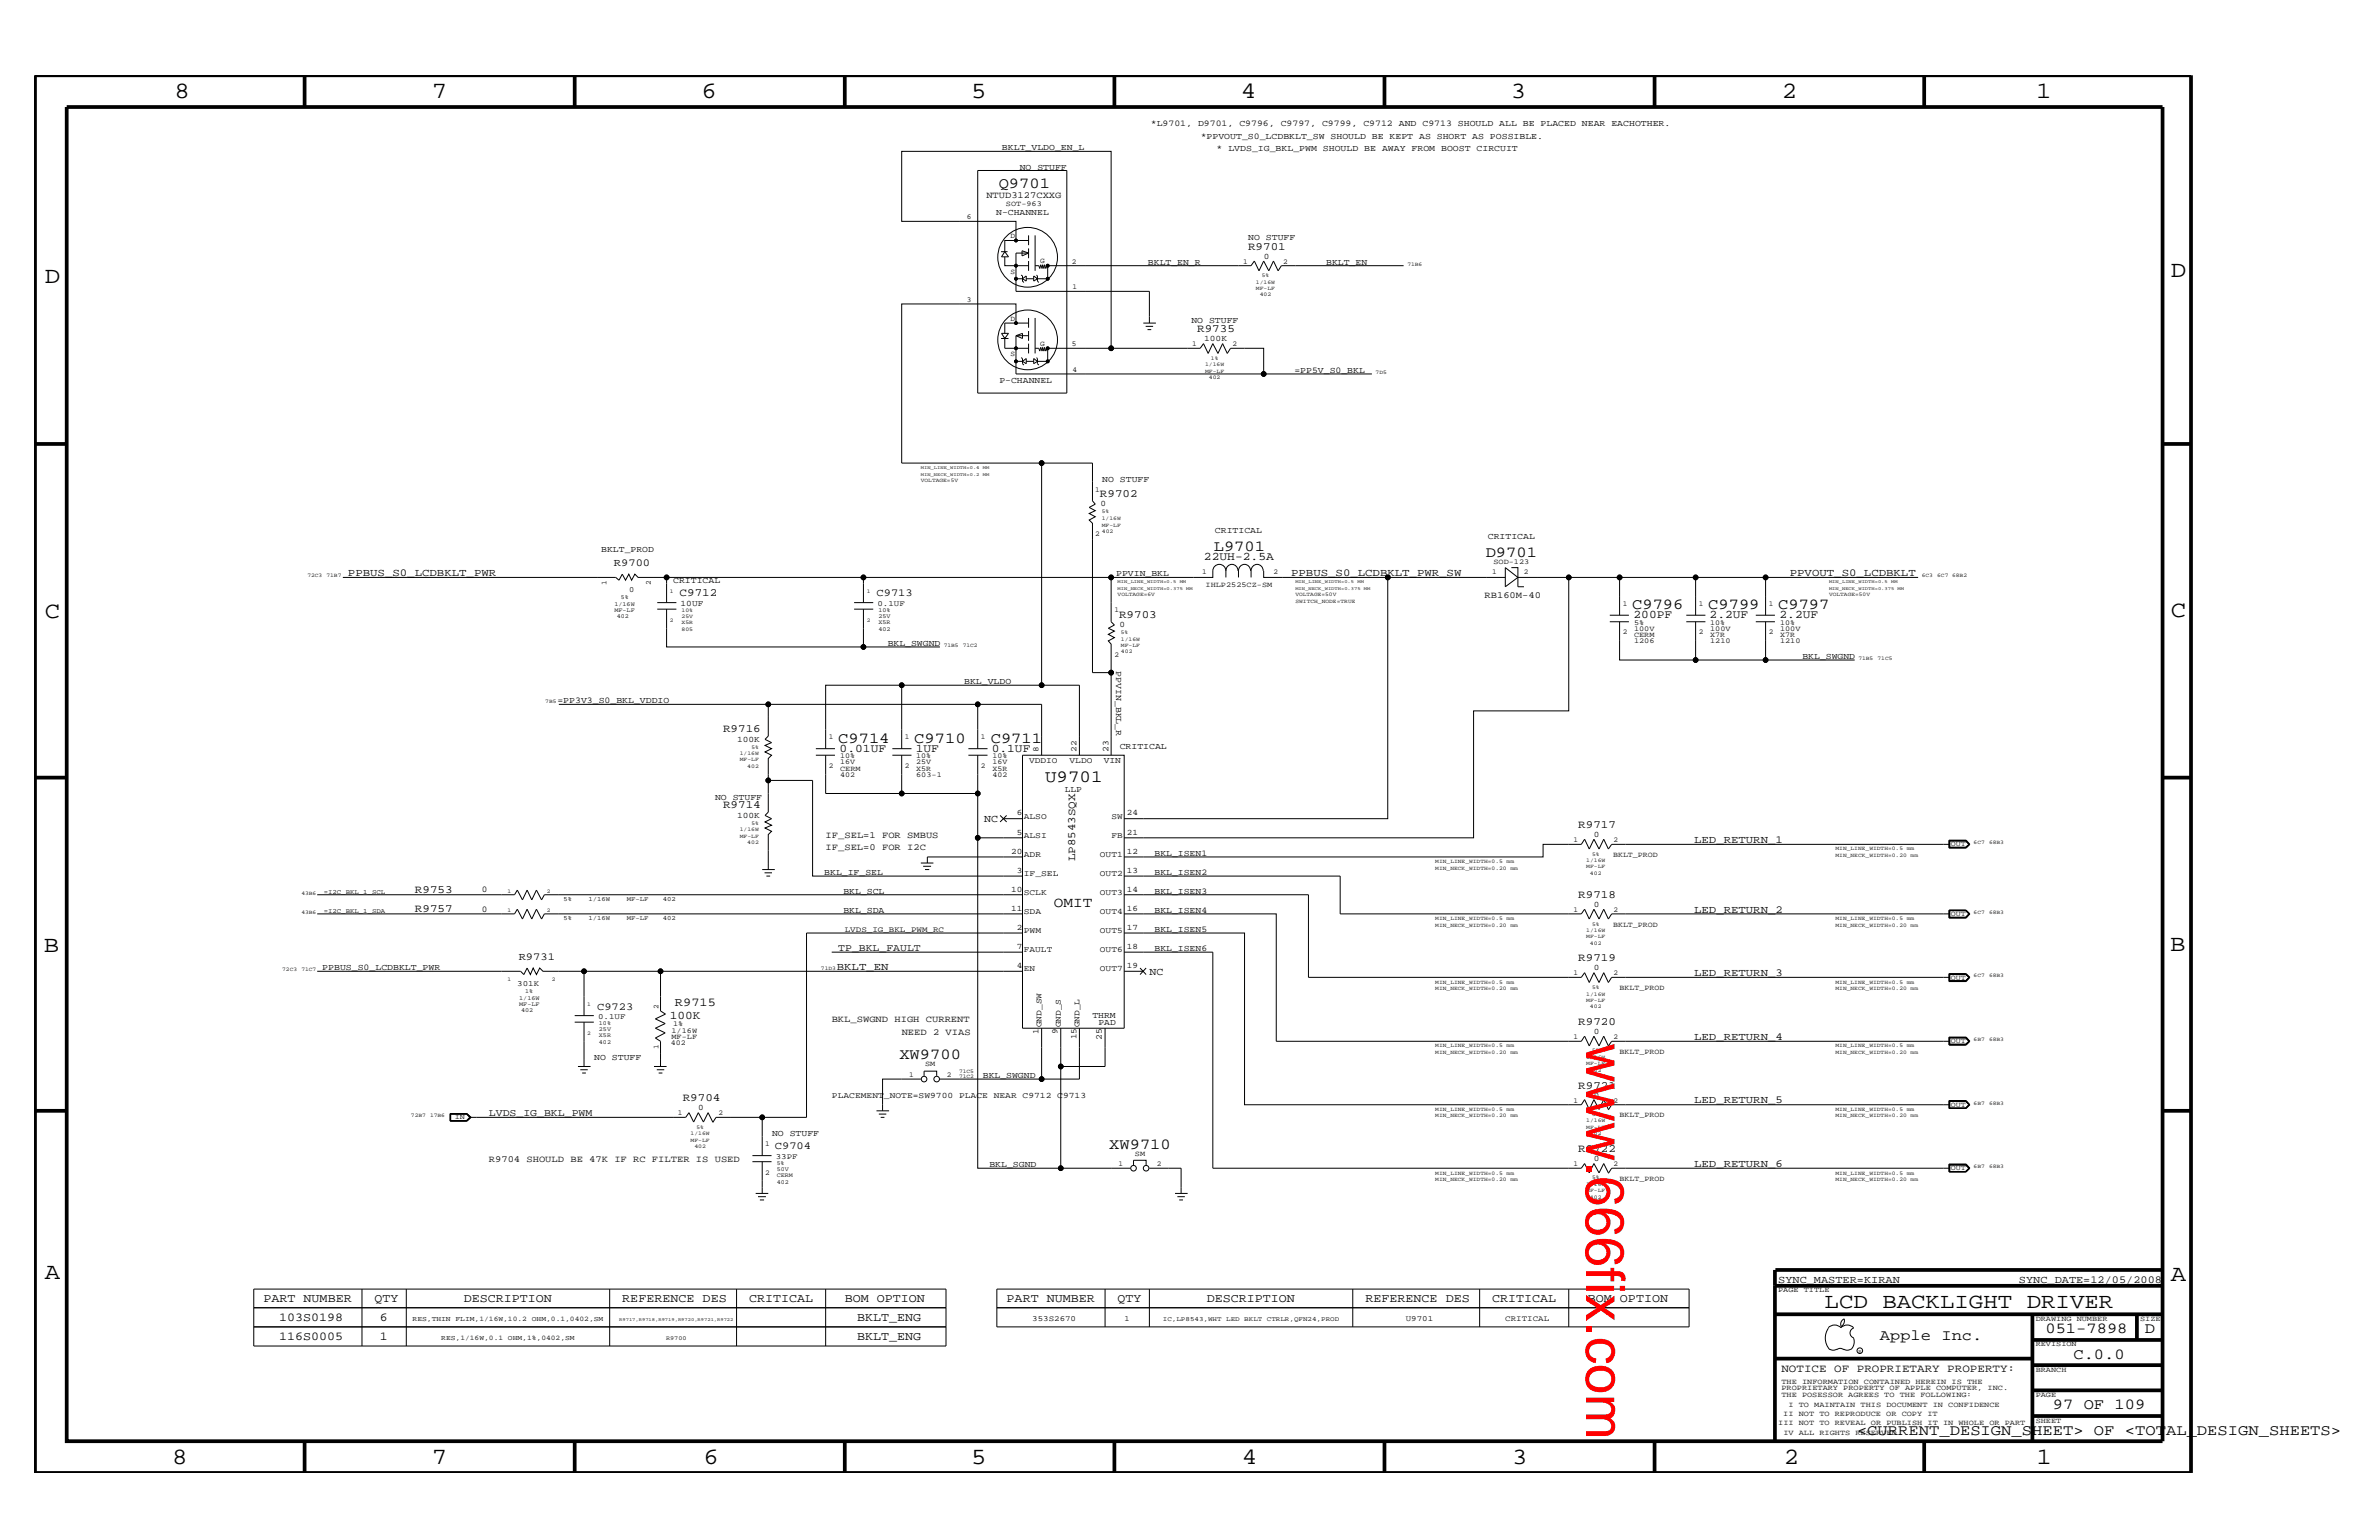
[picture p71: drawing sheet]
<svg xmlns="http://www.w3.org/2000/svg" width="432mm" height="279mm" viewBox="0 0 432 279" stroke-linecap="round" stroke-linejoin="round" font-family="sans-serif">
<defs><g id="words">
<text font-size="9.9" fill="#f00" x="287.9" y="189.3" transform="rotate(90 287.9 189.3)">www.666fix.com</text>
<g font-size="4.2">
<text x="31.7" y="17.8">8</text>
<text x="78.4" y="17.8">7</text>
<text x="127.3" y="17.8">6</text>
<text x="176.3" y="17.8">5</text>
<text x="225.2" y="17.8">4</text>
<text x="274.2" y="17.8">3</text>
<text x="323.4" y="17.8">2</text>
<text x="369.6" y="17.8">1</text>
<text x="8.1" y="51.3">D</text>
<text x="394" y="50.3">D</text>
<text x="8.1" y="112.1">C</text>
<text x="394" y="111.9">C</text>
<text x="8" y="172.7">B</text>
<text x="393.9" y="172.5">B</text>
<text x="8.1" y="232">A</text>
<text x="394" y="232.4">A</text>
<text x="31.2" y="265.6">8</text>
<text x="78.4" y="265.6">7</text>
<text x="127.7" y="265.6">6</text>
<text x="176.3" y="265.6">5</text>
<text x="225.4" y="265.6">4</text>
<text x="274.5" y="265.6">3</text>
<text x="323.8" y="265.6">2</text>
<text x="369.7" y="265.6">1</text>
</g>
<text font-size="3.9" x="331.2" y="237.3">LCD BACKLIGHT DRIVER</text>
<text font-size="3.1" x="189.7" y="141.9">U9701</text>
<g font-size="2.8">
<text x="181.3" y="34.1">Q9701</text>
<text x="220.3" y="100">L9701</text>
<text x="269.7" y="101.1">D9701</text>
<text x="296.2" y="110.5">C9796</text>
<text x="310" y="110.5">C9799</text>
<text x="322.7" y="110.5">C9797</text>
<text x="152.1" y="134.7">C9714</text>
<text x="165.9" y="134.7">C9710</text>
<text x="179.8" y="134.7">C9711</text>
<text x="163.2" y="192.2">XW9700</text>
<text x="201.3" y="208.4">XW9710</text>
<text x="341.2" y="243.1">Apple Inc.</text>
<text x="371.3" y="241.9">051-7898</text>
<text x="389.3" y="241.9">D</text>
<text x="376.3" y="246.5">C.0.0</text>
<text x="372.6" y="255.7">97 OF 109</text>
<text x="337.1" y="260.4">&lt;CURRENT_DESIGN_SHEET&gt; OF &lt;TOTAL_DESIGN_SHEETS&gt;</text>
</g>
<text font-size="2.6" x="191.3" y="164.6">OMIT</text>
<g font-size="2.2">
<text x="122.5" y="182.6">R9715</text>
<text x="47.8" y="236.2">PART NUMBER</text>
<text x="50.7" y="239.6">103S0198</text>
<text x="68" y="236.2">QTY</text>
<text x="69" y="239.6">6</text>
<text x="84.2" y="236.2">DESCRIPTION</text>
<text x="112.9" y="236.2">REFERENCE DES</text>
<text x="136" y="236.2">CRITICAL</text>
<text x="153.3" y="236.2">BOM OPTION</text>
<text x="155.6" y="239.6">BKLT_ENG</text>
<text x="182.7" y="236.2">PART NUMBER</text>
<text x="202.9" y="236.2">QTY</text>
<text x="219" y="236.2">DESCRIPTION</text>
<text x="247.8" y="236.2">REFERENCE DES</text>
<text x="270.8" y="236.2">CRITICAL</text>
<text x="288.2" y="236.2">BOM OPTION</text>
<text x="50.7" y="243.1">116S0005</text>
<text x="69" y="243.1">1</text>
<text x="155.6" y="243.1">BKLT_ENG</text>
</g>
<g font-size="2.1">
<text x="218.5" y="101.6">22UH-2.5A</text>
<text x="296.5" y="112.2">200PF</text>
<text x="310.3" y="112.2">2.2UF</text>
<text x="323" y="112.2">2.2UF</text>
<text x="152.4" y="136.4">0.01UF</text>
<text x="166.2" y="136.4">1UF</text>
<text x="180" y="136.4">0.1UF</text>
<text x="121.6" y="184.9">100K</text>
</g>
<g font-size="2">
<text x="226.5" y="45.3">R9701</text>
<text x="217.3" y="60.3">R9735</text>
<text x="199.6" y="90.2">R9702</text>
<text x="123.4" y="108.1">C9712</text>
<text x="203.1" y="112.1">R9703</text>
<text x="131.2" y="132.9">R9716</text>
<text x="131.2" y="146.7">R9714</text>
<text x="286.5" y="150.2">R9717</text>
<text x="75.3" y="162">R9753</text>
<text x="195.2" y="156.2" transform="rotate(-90 195.2 156.2)">LP8543SQX</text>
<text x="75.3" y="165.5">R9757</text>
<text x="286.5" y="162.9">R9718</text>
<text x="286.5" y="174.4">R9719</text>
<text x="286.5" y="186">R9720</text>
<text x="286.5" y="197.6">R9721</text>
<text x="123.9" y="199.8">R9704</text>
<text x="286.5" y="209.1">R9722</text>
<text x="323.3" y="248.9">NOTICE OF PROPRIETARY PROPERTY:</text>
</g>
<g font-size="1.9">
<text x="63.2" y="104.5">PPBUS_S0_LCDBKLT_PWR</text>
<text x="111.4" y="102.6">R9700</text>
<text x="234.4" y="104.5">PPBUS_S0_LCDBKLT_PWR_SW</text>
<text x="324.9" y="104.5">PPVOUT_S0_LCDBKLT</text>
<text x="159.1" y="108.1">C9713</text>
<text x="178.6" y="149.1">NC</text>
<text x="307.5" y="152.9">LED_RETURN_1</text>
<text x="307.5" y="165.6">LED_RETURN_2</text>
<text x="152.1" y="172.5">TP_BKL_FAULT</text>
<text x="94.1" y="174.1">R9731</text>
<text x="151.9" y="176">BKLT_EN</text>
<text x="208.6" y="176.8">NC</text>
<text x="307.5" y="177.2">LED_RETURN_3</text>
<text x="108.4" y="183.2">C9723</text>
<text x="307.5" y="188.7">LED_RETURN_4</text>
<text x="88.7" y="202.5">LVDS_IG_BKL_PWM</text>
<text x="307.5" y="200.2">LED_RETURN_5</text>
<text x="140.6" y="208.5">C9704</text>
<text x="307.5" y="211.7">LED_RETURN_6</text>
<text x="322.7" y="232.7">SYNC_MASTER=KIRAN</text>
<text x="366.4" y="232.7">SYNC_DATE=12/05/2008</text>
</g>
<g font-size="1.7">
<text x="179" y="36">NTUD3127CXXG</text>
<text x="269.5" y="108.5">RB160M-40</text>
<text x="149.9" y="154.3">IF_SEL=0 FOR I2C</text>
<text x="149.9" y="152">IF_SEL=1 FOR SMBUS</text>
<text x="151" y="185.4">BKL_SWGND HIGH CURRENT</text>
<text x="163.7" y="187.7">NEED 2 VIAS</text>
<text x="88.7" y="210.8">R9704 SHOULD BE 47K IF RC FILTER IS USED</text>
</g>
<g font-size="1.6">
<text x="208.9" y="22.9">*L9701, D9701, C9796, C9797, C9799, C9712 AND C9713 SHOULD ALL BE PLACED NEAR EACHOTHER.</text>
<text x="181.9" y="27.3">BKLT_VLDO_EN_L</text>
<text x="217.9" y="25.2">*PPVOUT_S0_LCDBKLT_SW SHOULD BE KEPT AS SHORT AS POSSIBLE.</text>
<text x="220.8" y="27.5">* LVDS_IG_BKL_PWM SHOULD BE AWAY FROM BOOST CIRCUIT</text>
<text x="185.1" y="30.9">NO STUFF</text>
<text x="180.8" y="39.1">N-CHANNEL</text>
<text x="226.6" y="43.6">NO STUFF</text>
<text x="208.4" y="48">BKLT_EN_R</text>
<text x="240.7" y="48">BKLT_EN</text>
<text x="216.2" y="58.6">NO STUFF</text>
<text x="181.4" y="69.5">P-CHANNEL</text>
<text x="234.9" y="67.6">=PP5V_S0_BKL</text>
<text x="200.1" y="87.4">NO STUFF</text>
<text x="109.1" y="100.1">BKLT_PROD</text>
<text x="220.5" y="96.6">CRITICAL</text>
<text x="270" y="97.8">CRITICAL</text>
<text x="122.2" y="105.9">CRITICAL</text>
<text x="202.6" y="104.5">PPVIN_BKL</text>
<text x="161.1" y="117.2">BKL_SWGND</text>
<text x="327.2" y="119.5">BKL_SWGND</text>
<text x="175" y="124.1">BKL_VLDO</text>
<text x="202.6" y="121.8" transform="rotate(90 202.6 121.8)">PPVIN_BKL_R</text>
<text x="101.2" y="127.5">=PP3V3_S0_BKL_VDDIO</text>
<text x="201.2" y="136.4" transform="rotate(-90 201.2 136.4)">23</text>
<text x="203.2" y="135.8">CRITICAL</text>
<text x="193.3" y="143.7">LLP</text>
<text x="200.3" y="138.4">VIN</text>
<text x="129.8" y="145.1">NO STUFF</text>
<text x="209.5" y="155.2">BKL_ISEN1</text>
<text x="87.5" y="161.9">0</text>
<text x="149.6" y="158.7">BKL_IF_SEL</text>
<text x="209.5" y="158.7">BKL_ISEN2</text>
<text x="87.5" y="165.4">0</text>
<text x="153.1" y="165.6">BKL_SDA</text>
<text x="153.1" y="162.2">BKL_SCL</text>
<text x="209.5" y="165.6">BKL_ISEN4</text>
<text x="209.5" y="162.2">BKL_ISEN3</text>
<text x="209.5" y="169">BKL_ISEN5</text>
<text x="209.6" y="172.5">BKL_ISEN6</text>
<text x="58.5" y="176">PPBUS_S0_LCDBKLT_PWR</text>
<text x="198.3" y="184.8">THRM</text>
<text x="199.4" y="186">PAD</text>
<text x="200" y="188.7" transform="rotate(-90 200 188.7)">25</text>
<text x="107.9" y="192.3">NO STUFF</text>
<text x="178.4" y="195.6">BKL_SWGND</text>
<text x="140.1" y="206.2">NO STUFF</text>
<text x="179.6" y="211.7">BKL_SGND</text>
</g>
<g font-size="1.5">
<text x="229.4" y="46.9">0</text>
<text x="218.6" y="61.9">100K</text>
<text x="199.7" y="91.9">0</text>
<text x="123.5" y="109.9">10UF</text>
<text x="203.2" y="113.8">0</text>
<text x="133.8" y="134.6">100K</text>
<text x="188.5" y="136.4" transform="rotate(-90 188.5 136.4)">8</text>
<text x="195.4" y="136.4" transform="rotate(-90 195.4 136.4)">22</text>
<text x="186.8" y="138.4">VDDIO</text>
<text x="194.1" y="138.4">VLDO</text>
<text x="133.8" y="148.4">100K</text>
<text x="184.6" y="147.9">6</text>
<text x="185.8" y="148.5">ALSO</text>
<text x="201.8" y="148.5">SW</text>
<text x="204.6" y="147.9">24</text>
<text x="183.6" y="154.9">20</text>
<text x="184.6" y="151.4">5</text>
<text x="185.8" y="152">ALSI</text>
<text x="185.8" y="155.5">ADR</text>
<text x="199.6" y="155.5">OUT1</text>
<text x="201.8" y="152">FB</text>
<text x="204.6" y="154.9">12</text>
<text x="204.6" y="151.4">21</text>
<text x="289.3" y="151.9">0</text>
<text x="183.6" y="161.8">10</text>
<text x="184.6" y="158.4">3</text>
<text x="185.8" y="158.9">IF_SEL</text>
<text x="199.6" y="158.9">OUT2</text>
<text x="204.6" y="158.4">13</text>
<text x="204.6" y="161.8">14</text>
<text x="183.6" y="165.2">11</text>
<text x="185.8" y="162.3">SCLK</text>
<text x="185.8" y="165.8">SDA</text>
<text x="199.6" y="165.8">OUT4</text>
<text x="199.6" y="162.3">OUT3</text>
<text x="204.6" y="165.2">16</text>
<text x="289.3" y="164.5">0</text>
<text x="184.6" y="172.2">7</text>
<text x="184.6" y="168.7">2</text>
<text x="185.8" y="169.3">PWM</text>
<text x="185.8" y="172.7">FAULT</text>
<text x="199.6" y="172.7">OUT6</text>
<text x="199.6" y="169.3">OUT5</text>
<text x="204.6" y="172.2">18</text>
<text x="204.6" y="168.7">17</text>
<text x="184.6" y="175.6">4</text>
<text x="185.8" y="176.2">EN</text>
<text x="199.6" y="176.2">OUT7</text>
<text x="204.6" y="175.6">19</text>
<text x="289.3" y="176.1">0</text>
<text x="188.5" y="187.6" transform="rotate(-90 188.5 187.6)">1</text>
<text x="189.1" y="186.4" transform="rotate(-90 189.1 186.4)">GND_SW</text>
<text x="191.9" y="187.6" transform="rotate(-90 191.9 187.6)">9</text>
<text x="192.5" y="186.4" transform="rotate(-90 192.5 186.4)">GND_S</text>
<text x="195.4" y="188.6" transform="rotate(-90 195.4 188.6)">15</text>
<text x="195.9" y="186.4" transform="rotate(-90 195.9 186.4)">GND_L</text>
<text x="289.3" y="187.6">0</text>
<text x="126.7" y="201.5">0</text>
<text x="151" y="199.2">PLACEMENT_NOTE=SW9700 PLACE NEAR C9712 C9713</text>
<text x="289.3" y="199.2">0</text>
<text x="289.3" y="210.7">0</text>
</g>
<g font-size="1.4">
<text x="175.5" y="39.8">6</text>
<text x="182.6" y="37.4">SOT-963</text>
<text x="183.4" y="43.2">D</text>
<text x="188.8" y="47.8">G</text>
<text x="194.6" y="47.9">2</text>
<text x="225.6" y="47.9">1</text>
<text x="232.9" y="47.9">2</text>
<text x="183.4" y="49.6">S</text>
<text x="194.6" y="52.5">1</text>
<text x="175.5" y="54.8">3</text>
<text x="183.4" y="58.2">D</text>
<text x="183.4" y="64.6">S</text>
<text x="188.8" y="62.8">G</text>
<text x="194.6" y="62.9">5</text>
<text x="216.4" y="62.9">1</text>
<text x="223.7" y="62.9">2</text>
<text x="194.6" y="67.5">4</text>
<text x="198.8" y="89.2">1</text>
<text x="198.8" y="97.2">2</text>
<text x="110.1" y="106.1" transform="rotate(-90 110.1 106.1)">1</text>
<text x="114.2" y="107.4">0</text>
<text x="118.1" y="106.1" transform="rotate(-90 118.1 106.1)">2</text>
<text x="218.2" y="104.2">1</text>
<text x="218.8" y="106.5">IHLP2525CZ-SM</text>
<text x="231.1" y="104.2">2</text>
<text x="270.8" y="104.2">1</text>
<text x="271.1" y="102.4">SOD-123</text>
<text x="276.6" y="104.2">2</text>
<text x="159.3" y="109.9">0.1UF</text>
<text x="202.3" y="111.1">1</text>
<text x="294.6" y="109.9">1</text>
<text x="296.6" y="113.4">5%</text>
<text x="308.4" y="109.9">1</text>
<text x="310.4" y="113.4">10%</text>
<text x="321.1" y="109.9">1</text>
<text x="323.1" y="113.4">10%</text>
<text x="202.3" y="119.2">2</text>
<text x="294.6" y="115.1">2</text>
<text x="296.6" y="115.6">CERM</text>
<text x="296.6" y="116.7">1206</text>
<text x="296.6" y="114.4">100V</text>
<text x="308.4" y="115.1">2</text>
<text x="310.4" y="116.7">1210</text>
<text x="310.4" y="115.6">X7R</text>
<text x="310.4" y="114.4">100V</text>
<text x="321.1" y="115.1">2</text>
<text x="323.1" y="116.7">1210</text>
<text x="323.1" y="115.6">X7R</text>
<text x="323.1" y="114.4">100V</text>
<text x="150.5" y="134.1">1</text>
<text x="152.5" y="137.6">10%</text>
<text x="164.3" y="134.1">1</text>
<text x="166.3" y="137.6">10%</text>
<text x="178.1" y="134.1">1</text>
<text x="180.2" y="137.6">10%</text>
<text x="150.5" y="139.3">2</text>
<text x="152.5" y="138.6">16V</text>
<text x="152.5" y="140.9">402</text>
<text x="152.5" y="139.8">CERM</text>
<text x="164.3" y="139.3">2</text>
<text x="166.3" y="139.8">X5R</text>
<text x="166.3" y="140.9">603-1</text>
<text x="166.3" y="138.6">25V</text>
<text x="178.1" y="139.3">2</text>
<text x="180.2" y="140.9">402</text>
<text x="180.2" y="139.8">X5R</text>
<text x="180.2" y="138.6">16V</text>
<text x="285.6" y="152.8">1</text>
<text x="292.8" y="155.5">BKLT_PROD</text>
<text x="292.9" y="152.8">2</text>
<text x="354.1" y="153.5">OUT</text>
<text x="285.6" y="165.5">1</text>
<text x="292.9" y="165.5">2</text>
<text x="354.1" y="166.1">OUT</text>
<text x="153.3" y="169">LVDS_IG_BKL_PWM_RC</text>
<text x="292.8" y="168.2">BKLT_PROD</text>
<text x="93.9" y="178.8">301K</text>
<text x="285.6" y="177">1</text>
<text x="292.9" y="177">2</text>
<text x="294" y="179.7">BKLT_PROD</text>
<text x="354.1" y="177.7">OUT</text>
<text x="108.5" y="184.9">0.1UF</text>
<text x="119.5" y="183" transform="rotate(-90 119.5 183)">2</text>
<text x="119.5" y="190.3" transform="rotate(-90 119.5 190.3)">1</text>
<text x="121.8" y="189.7">402</text>
<text x="121.9" y="187.4">1/16W</text>
<text x="121.9" y="188.6">MF-LF</text>
<text x="122.2" y="186.2">1%</text>
<text x="285.6" y="188.6">1</text>
<text x="292.9" y="188.6">2</text>
<text x="294" y="191.2">BKLT_PROD</text>
<text x="354.1" y="189.3">OUT</text>
<text x="165" y="195.4">1</text>
<text x="167.9" y="193.5">SM</text>
<text x="171.9" y="195.4">2</text>
<text x="82.5" y="203.1">IN</text>
<text x="123" y="202.4">1</text>
<text x="130.4" y="202.4">2</text>
<text x="285.6" y="200.1">1</text>
<text x="292.9" y="200.1">2</text>
<text x="294" y="202.7">BKLT_PROD</text>
<text x="354.1" y="200.8">OUT</text>
<text x="138.9" y="207.9">1</text>
<text x="206" y="209.7">SM</text>
<text x="138.9" y="213.1">2</text>
<text x="140.8" y="210.3">33PF</text>
<text x="203" y="211.6">1</text>
<text x="210" y="211.6">2</text>
<text x="285.6" y="211.6">1</text>
<text x="292.9" y="211.6">2</text>
<text x="294" y="214.2">BKLT_PROD</text>
<text x="354.1" y="212.3">OUT</text>
<text x="187.4" y="239.6">353S2670</text>
<text x="204.1" y="239.6">1</text>
<text x="255.1" y="239.6">U9701</text>
<text x="273.2" y="239.6">CRITICAL</text>
<text x="322.7" y="234.4">PAGE TITLE</text>
<text x="369.5" y="239.6">DRAWING NUMBER</text>
<text x="388.5" y="239.6">SIZE</text>
<text x="369.5" y="244.2">REVISION</text>
<text x="323.3" y="251.1">THE INFORMATION CONTAINED HEREIN IS THE</text>
<text x="369.5" y="248.9">BRANCH</text>
<text x="323.3" y="253.4">THE POSESSOR AGREES TO THE FOLLOWING:</text>
<text x="323.3" y="252.3">PROPRIETARY PROPERTY OF APPLE COMPUTER, INC.</text>
<text x="323.7" y="256.9">II NOT TO REPRODUCE OR COPY IT</text>
<text x="324.6" y="255.2">I TO MAINTAIN THIS DOCUMENT IN CONFIDENCE</text>
<text x="369.5" y="253.4">PAGE</text>
<text x="322.7" y="258.6">III NOT TO REVEAL OR PUBLISH IT IN WHOLE OR PART</text>
<text x="323.7" y="260.4">IV ALL RIGHTS RESERVED</text>
<text x="369.5" y="258.1">SHEET</text>
</g>
<g font-size="1.3">
<text x="74.9" y="239.6">RES,THIN FLIM,1/16W,10.2 OHM,0.1,0402,SM</text>
<text x="80.1" y="243.1">RES,1/16W,0.1 OHM,1%,0402,SM</text>
</g>
<g font-size="1.2">
<text x="58.8" y="162.2">=I2C_BKL_1_SCL</text>
<text x="58.8" y="165.6">=I2C_BKL_1_SDA</text>
<text x="102.3" y="163.5">5%</text>
<text x="102.3" y="167">5%</text>
<text x="106.8" y="163.5">1/16W</text>
<text x="106.8" y="167">1/16W</text>
<text x="113.7" y="163.5">MF-LF</text>
<text x="113.7" y="167">MF-LF</text>
<text x="120.3" y="163.5">402</text>
<text x="120.3" y="167">402</text>
<text x="211.1" y="239.6">IC,LP8543,WHT LED BKLT CTRLR,QFN24,PROD</text>
</g>
<g font-size="1.1">
<text x="111.5" y="109.9">1/16W</text>
<text x="111.5" y="111.1">MF-LF</text>
<text x="111.9" y="112.2">402</text>
<text x="112.7" y="108.7">5%</text>
<text x="159.4" y="111.1">10%</text>
<text x="159.4" y="113.2">X5R</text>
<text x="159.4" y="112.1">25V</text>
<text x="159.4" y="114.4">402</text>
<text x="94.2" y="181.4">1/16W</text>
<text x="94.2" y="182.6">MF-LF</text>
<text x="94.6" y="183.7">402</text>
<text x="95.3" y="180.2">1%</text>
<text x="108.7" y="186">10%</text>
<text x="108.7" y="188.2">X5R</text>
<text x="108.7" y="187.1">25V</text>
<text x="108.7" y="189.3">402</text>
<text x="141" y="213.6">CERM</text>
<text x="141" y="212.4">50V</text>
<text x="141" y="211.4">5%</text>
<text x="141" y="214.7">402</text>
<text x="120.9" y="243.1">R9700</text>
</g>
<g font-size="1">
<text x="228" y="52.6">MF-LF</text>
<text x="228" y="51.5">1/16W</text>
<text x="228.6" y="53.8">402</text>
<text x="229" y="50.3">5%</text>
<text x="255.4" y="48.2">71B6</text>
<text x="219.8" y="65.3">1%</text>
<text x="218.7" y="67.6">MF-LF</text>
<text x="218.7" y="66.5">1/16W</text>
<text x="219.4" y="68.8">402</text>
<text x="249.7" y="67.8">7D5</text>
<text x="167.1" y="87.4">VOLTAGE=5V</text>
<text x="200" y="94.3">1/16W</text>
<text x="200" y="95.5">MF-LF</text>
<text x="200" y="93.2">5%</text>
<text x="200" y="96.6">402</text>
<text x="55.8" y="104.8">72C3</text>
<text x="59.3" y="104.8">71B7</text>
<text x="121.6" y="107.6">1</text>
<text x="157.3" y="107.6">1</text>
<text x="348.8" y="104.8">6C3</text>
<text x="351.6" y="104.8">6C7 68B2</text>
<text x="121.6" y="112.8">2</text>
<text x="123.7" y="113.2">X5R</text>
<text x="123.7" y="112.1">25V</text>
<text x="123.7" y="111.1">10%</text>
<text x="157.3" y="112.8">2</text>
<text x="202.9" y="108.1">VOLTAGE=6V</text>
<text x="235.1" y="109.3">SWITCH_NODE=TRUE</text>
<text x="235.1" y="108.1">VOLTAGE=50V</text>
<text x="332" y="108.1">VOLTAGE=50V</text>
<text x="123.7" y="114.4">805</text>
<text x="171.3" y="117.4">71B5</text>
<text x="174.8" y="117.4">71C2</text>
<text x="203.5" y="116.3">1/16W</text>
<text x="203.5" y="115.1">5%</text>
<text x="203.5" y="117.4">MF-LF</text>
<text x="203.5" y="118.6">402</text>
<text x="337.3" y="119.7">71B5</text>
<text x="340.8" y="119.7">71C5</text>
<text x="99" y="127.5">7B5</text>
<text x="134.3" y="137">1/16W</text>
<text x="136.4" y="135.8">5%</text>
<text x="134.3" y="138.1">MF-LF</text>
<text x="135.6" y="139.3">402</text>
<text x="136.4" y="149.7">5%</text>
<text x="134.3" y="152">MF-LF</text>
<text x="134.3" y="150.8">1/16W</text>
<text x="135.6" y="153.2">402</text>
<text x="289" y="155.2">5%</text>
<text x="333.2" y="155.5">MIN_NECK_WIDTH=0.20 mm</text>
<text x="333.2" y="154.3">MIN_LINE_WIDTH=0.5 mm</text>
<text x="358.2" y="153.2">6C7</text>
<text x="361" y="153.2">68B3</text>
<text x="92.1" y="162">1</text>
<text x="99.2" y="162">2</text>
<text x="260.5" y="157.8">MIN_NECK_WIDTH=0.20 mm</text>
<text x="260.5" y="156.6">MIN_LINE_WIDTH=0.5 mm</text>
<text x="287.9" y="157.5">MF-LF</text>
<text x="287.9" y="156.4">1/16W</text>
<text x="288.6" y="158.7">402</text>
<text x="54.7" y="162.3">43B6</text>
<text x="54.7" y="165.8">43B6</text>
<text x="92.1" y="165.5">1</text>
<text x="99.2" y="165.5">2</text>
<text x="260.5" y="167">MIN_LINE_WIDTH=0.5 mm</text>
<text x="289" y="167.9">5%</text>
<text x="333.2" y="167">MIN_LINE_WIDTH=0.5 mm</text>
<text x="358.2" y="165.8">6C7</text>
<text x="361" y="165.8">68B3</text>
<text x="260.5" y="168.2">MIN_NECK_WIDTH=0.20 mm</text>
<text x="287.9" y="169">1/16W</text>
<text x="287.9" y="170.2">MF-LF</text>
<text x="288.6" y="171.4">402</text>
<text x="333.2" y="168.2">MIN_NECK_WIDTH=0.20 mm</text>
<text x="51.2" y="176.2">72C3</text>
<text x="54.7" y="176.2">71C7</text>
<text x="92.1" y="177.9">1</text>
<text x="100.2" y="177.9">2</text>
<text x="149" y="176">71D3</text>
<text x="260.5" y="179.7">MIN_NECK_WIDTH=0.20 mm</text>
<text x="260.5" y="178.5">MIN_LINE_WIDTH=0.5 mm</text>
<text x="289" y="179.4">5%</text>
<text x="333.2" y="179.7">MIN_NECK_WIDTH=0.20 mm</text>
<text x="333.2" y="178.5">MIN_LINE_WIDTH=0.5 mm</text>
<text x="358.2" y="177.3">6C7</text>
<text x="361" y="177.3">68B3</text>
<text x="106.6" y="182.6">1</text>
<text x="287.9" y="180.6">1/16W</text>
<text x="287.9" y="181.7">MF-LF</text>
<text x="288.6" y="182.9">402</text>
<text x="106.6" y="187.7">2</text>
<text x="260.5" y="190">MIN_LINE_WIDTH=0.5 mm</text>
<text x="260.5" y="191.2">MIN_NECK_WIDTH=0.20 mm</text>
<text x="289" y="191">5%</text>
<text x="333.2" y="191.2">MIN_NECK_WIDTH=0.20 mm</text>
<text x="333.2" y="190">MIN_LINE_WIDTH=0.5 mm</text>
<text x="358.2" y="188.9">6B7</text>
<text x="361" y="188.9">68B3</text>
<text x="174.1" y="194.8">71C5</text>
<text x="174.1" y="195.6">71C2</text>
<text x="287.9" y="192.1">1/16W</text>
<text x="287.9" y="193.2">MF-LF</text>
<text x="288.6" y="194.4">402</text>
<text x="74.6" y="202.7">72B7</text>
<text x="78.1" y="202.7">17B6</text>
<text x="260.5" y="202.7">MIN_NECK_WIDTH=0.20 mm</text>
<text x="260.5" y="201.5">MIN_LINE_WIDTH=0.5 mm</text>
<text x="287.9" y="203.7">1/16W</text>
<text x="289" y="202.5">5%</text>
<text x="333.2" y="202.7">MIN_NECK_WIDTH=0.20 mm</text>
<text x="333.2" y="201.5">MIN_LINE_WIDTH=0.5 mm</text>
<text x="358.2" y="200.4">6B7</text>
<text x="361" y="200.4">68B3</text>
<text x="125.3" y="205.9">1/16W</text>
<text x="125.3" y="207.1">MF-LF</text>
<text x="126" y="208.2">402</text>
<text x="126.4" y="204.8">5%</text>
<text x="287.9" y="204.8">MF-LF</text>
<text x="288.6" y="205.9">402</text>
<text x="260.5" y="213.1">MIN_LINE_WIDTH=0.5 mm</text>
<text x="260.5" y="214.2">MIN_NECK_WIDTH=0.20 mm</text>
<text x="287.9" y="215.2">1/16W</text>
<text x="289" y="214">5%</text>
<text x="333.2" y="214.2">MIN_NECK_WIDTH=0.20 mm</text>
<text x="333.2" y="213.1">MIN_LINE_WIDTH=0.5 mm</text>
<text x="358.2" y="211.9">6B7</text>
<text x="361" y="211.9">68B3</text>
<text x="287.9" y="216.4">MF-LF</text>
<text x="288.6" y="217.5">402</text>
</g>
<text font-size=".9" x="337.3" y="245.4">R</text>
<g font-size=".8">
<text x="167.1" y="85.1">MIN_LINE_WIDTH=0.4</text>
<text x="167.1" y="86.3">MIN_NECK_WIDTH=0.2</text>
<text x="178.4" y="85.1">MM</text>
<text x="178.4" y="86.3">MM</text>
<text x="202.9" y="105.9">MIN_LINE_WIDTH=0.5</text>
<text x="202.9" y="107">MIN_NECK_WIDTH=0.375</text>
<text x="214.1" y="105.9">MM</text>
<text x="215.3" y="107">MM</text>
<text x="235.1" y="107">MIN_NECK_WIDTH=0.375</text>
<text x="235.1" y="105.9">MIN_LINE_WIDTH=0.5</text>
<text x="246.4" y="105.9">MM</text>
<text x="247.6" y="107">MM</text>
<text x="332" y="107">MIN_NECK_WIDTH=0.375</text>
<text x="332" y="105.9">MIN_LINE_WIDTH=0.5</text>
<text x="343.2" y="105.9">MM</text>
<text x="344.4" y="107">MM</text>
<text x="112.4" y="239.6">R9717,R9718,R9719,R9720,R9721,R9722</text>
</g>
</g></defs>
<g fill="none" stroke="#000" stroke-width=".18">
<path d="M177.5 30.9h16.1v40.4h-16.1zM181.7 45.7h1.2M182.4 46.6v1.6h4.3M184.4 58.6v-3.5h-20.7v28.9h34.6v6.9l.5 .6-1.1 .6 1.1 .6-1.1 .5 1.1 .6-1.1 .5 .6 .6v27.1h3.4M184.4 50.6h1.2l.7 .4v-.9l-.7 .5M184.4 43.6v-3.4h-20.7v-12.7h38v35.7h16.1l.6-.9 .9 1.8 .8-1.8 1 1.8 .8-1.8 .9 1.8 .6-.9h6v4.6h19.6M185.3 49.9l.3 .2v.9l.2 .3M185.5 45.5l1.2 .4-1.2 .5zM186.3 50.6h1.3M186.7 43.6h-4.3v2.1l.6 .9h-1.2l.6-.9M186.7 45.9h-2.3v7h24.2v5.7M186.7 42.7v1.8"/>
<path d="M186.7 45.1v1.7M186.7 47.4v1.7M186.7 57.7v1.8M186.7 58.6h-4.3v1.9M187.6 50.1l.7 .5-.7 .4zM187.9 42.7v6.4M187.9 57.7v6.4M187.9 48.2h.7l.1 .5 .2-.7 .2 .7 .1-.7 .3 .7 .1-.7 .2 .7 .2-.5h37.1l.6-.8 .8 1.7 .9-1.7 .9 1.7 .8-1.7 .9 1.7 .6-.9h22.2M188.1 49.9l.2 .2v.9l.3 .3M190.2 48.2v2.4h-1.9M207.5 58.6h2.3M207.9 59.2h1.4"/>
<path d="M208.3 59.8h.7M181.7 61.4h1.3M181.8 60.5h1.2l-.6 .9zM182.4 61.4v1.8h4.3M184.4 65.6h1.2l.7 .4v-.9l-.7 .5M184.4 60.9l1.2-.4v.9zM184.4 60.9v6.9h45M184.4 60.9h2.3M185.3 64.9l.3 .2v.9l.2 .2M186.3 65.6h1.3M186.7 60.1v1.7M186.7 62.3v1.8"/>
<path d="M187.6 65.1l.7 .5-.7 .4zM187.9 63.2h.7l.1 .5 .2-.7 .2 .7 .1-.7 .3 .7 .1-.7 .2 .7 .2-.5h11.7M188.1 64.9l.2 .2v.9l.3 .2M190.2 63.2v2.4h-1.9M189.1 84v40.3h6.8v12.7M62.2 104.8h49.6l.6 .5 .5-1.1 .6 1.1 .6-1.1 .5 1.1 .6-1.1 .6 .6h5.2v4.5M119.3 110.5h3.5M119.3 109.3h3.5M121 104.8h35.7v4.5M121 110.5v6.9h49.6M155 110.5h3.5M155 109.3h3.5"/>
<path d="M156.7 110.5v6.9M201.7 104.8v8l.6 .6-1.1 .6 1.1 .5-1.1 .6 1.1 .6-1.1 .6 .5 .6v20.1M222.5 103.6a1.19 1.19 0 0 0-1.2-1.2 1.19 1.19 0 0 0-1.2 1.2v1.2h-63.4M222.5 103.6a1.1 1.1 0 0 1 1.1-1.2 1.1 1.1 0 0 1 1.1 1.2M222.5 103.6v1.2M227 103.6a1.1 1.1 0 0 0-1.1-1.2 1.1 1.1 0 0 0-1.1 1.2v1.2M229.3 103.6a1.1 1.1 0 0 0-1.1-1.2 1.1 1.1 0 0 0-1.1 1.2v1.2M229.4 103.6v1.2h22.5M273.2 104.8h-21.3v43.7h-47.9M274.3 103h1.2v3.5h1.1M275.5 104.8l-2.3-1.8v3.5l2.3-1.7h9.2v24.2h-17.2v23h-63.5M284.7 104.8h9.3v6.8"/>
<path d="M292.2 112.8h3.5M292.2 111.6h3.5M294 112.8v6.9h13.8v-6.9M294 104.8h13.8M306.1 112.8h3.4M306.1 111.6h3.4M318.7 112.8h3.5M318.7 111.6h3.5M320.5 112.8v6.9h-12.7M320.5 104.8v6.8M320.5 119.7h16.1M348.1 104.8h-40.3v6.8"/>
<path d="M101.4 127.8h76.1M139.4 127.8v5.7l-.5 .6 1.1 .6-1.1 .5 1.1 .6-1.1 .6 1.1 .6-.6 .6v4h8.1v17.3h38.1M148.1 137h3.5M148.1 135.8h3.5M149.9 137v7h13.8v-7M162 137h3.4M162 135.8h3.4M163.7 124.3v11.5M175.8 137h3.4M175.8 135.8h3.4M177.5 135.8v-8h11.6v9.2M177.5 137v7h-13.8"/>
<path d="M185.6 137h18.4v49.5h-18.4zM189.1 124.3h-39.2v11.5M138.3 157.8h2.3M138.8 158.4h1.3M139.1 158.9h.7M139.4 141.6v5.7l-.5 .6 1.1 .6-1.1 .6 1.1 .6-1.1 .5 1.1 .6-.6 .6v6.4M167.1 156.6h2.3M167.6 157.2h1.4M167.9 157.8h.8M177.5 152v59.9h15M177.5 144v8M177.5 152h8.1"/>
<path d="M181.5 147.9l1.2 1.2M182.1 148.5h3.5M182.7 147.9l-1.2 1.2M185.6 155.5h-17.3v1.1M204 158.9h39.2v6.9h43.8l.6-.8 .9 1.7 .8-1.7 .9 1.7 .9-1.7 .8 1.7 .6-.9h61.4M353.7 152.4h3.2l.6 .8-.6 .7h-3.2zM353.9 153.2h-61.4l-.6 .8-.8-1.7-.9 1.7-.9-1.7-.8 1.7-.9-1.7-.6 .9h-6.9v2.3h-76.1M353.9 152.6h2.9l.6 .6-.6 .5h-2.9zM356.8 152.5h-3v1.3h3M356.8 152.5l.7 .7-.7 .6M356.8 152.5l.6 .7M357.4 153.2l-.6 .6"/>
<path d="M57.6 176.2h36.9l.6 .6 .6-1.2 .6 1.2 .5-1.2 .6 1.2 .6-1.2 .6 .6h7.4v8.1M57.6 165.8h35.8l.5-.8 .9 1.7 .9-1.7 .8 1.7 .9-1.7 .9 1.7 .5-.9h86.8M57.6 162.3h35.8l.5-.8 .9 1.8 .9-1.8 .8 1.8 .9-1.8 .9 1.8 .5-1h86.8M106 176.2h13.9v7.2l.9 .6M119.9 176.2h65.7M151 172.7h34.6M185.6 169.3h-39.2v33.4h-8.1M204 169.3h21.9v31.1h61.1l.6-.9 .9 1.8 .8-1.8 .9 1.8 .9-1.8 .8 1.8M204 165.8h27.6v23.1h55.4l.6-.9 .9 1.8 .8-1.8 .9 1.8 .9-1.8 .8 1.8 .6-.9h61.4M204 172.7h16.1v39.2h66.9l.6-.8 .9 1.7 .8-1.7 .9 1.7 .9-1.7 .8 1.7M204 162.3h33.5v15h49.5l.6-.8 .9 1.8 .8-1.8 .9 1.8 .9-1.8 .8 1.8 .6-1h61.4M204 176.2h3.5"/>
<path d="M206.9 175.6l1.1 1.2M208 175.6l-1.1 1.2M353.7 165.1h3.2l.6 .7-.6 .8h-3.2zM353.7 176.6h3.2l.6 .7-.6 .8h-3.2zM353.8 165.1v1.4h3M353.8 165.2h3l.6 .6M353.9 165.2v1.2h2.9l.6-.6M353.9 176.8h2.9l.6 .5-.6 .6h-2.9zM356.8 176.7h-3v1.3h3M356.8 176.7l.7 .6-.7 .7M356.8 176.7l.6 .6M356.8 165.1l.7 .7-.7 .7"/>
<path d="M357.4 177.3l-.6 .7M357.4 165.8l-.6 .7M104.3 185.4h3.5M104.3 184.3h3.5M104.9 193.5h2.3M105.3 194.1h1.4M105.7 194.7h.6M106 185.4v8.1M118.7 193.5h2.3M119.2 194.1h1.4M119.5 194.7h.7M120.7 184l-1.7 .9 1.7 .8-1.7 .8 1.7 .9-1.7 .9 .9 .6v4.6"/>
<path d="M167.1 195.8h-6.9v5.7M167.7 195.2v-.9h2.3v.9M170.6 195.8h18.5M189.1 186.5v9.3h6.8v-9.3M192.5 186.5v7h8.1v-7M192.5 193.5v18.4h12.6M353.7 188.2h3.2l.6 .7-.6 .7h-3.2zM353.7 199.7h3.2l.6 .7-.6 .7h-3.2zM353.9 188.3h2.9l.6 .6-.6 .5h-2.9zM356.8 188.2h-3v1.4M356.8 199.8h-3v1.3M356.8 199.8l.7 .6-.7 .7"/>
<path d="M356.8 199.8l.6 .6M356.8 188.2l.7 .7-.7 .7M356.8 188.2l.6 .7M357.4 188.9l-.6 .6h-3M81.8 202.1h3l.5 .6-.5 .6h-3zM84.7 202.1l.6 .6M84.8 202h-3.1v1.4h3.1M84.8 202l.7 .7-.7 .7M84.8 202l.6 .7-.6 .7M85.3 202.7h39.2l.6-.8 .8 1.7 .8-1.7 1 1.7 .8-1.7 .9 1.7M85.3 202.7l-.6 .6M129.4 203.7l.6-1h8.3v7"/>
<path d="M136.6 210.8h3.4M136.6 209.7h3.4M137.2 216.5h2.2M137.6 217.1h1.4M137.9 217.7h.8M138.3 210.8v5.7M159.1 201.5h2.3M159.5 202.1h1.4M159.9 202.7h.6M205.7 211.4v-.9h2.3v.9M208.6 211.9h5.8v4.6M213.3 216.5h2.3"/>
<path d="M213.7 217.1h1.4M214 217.7h.7M353.7 211.2h3.2l.6 .7-.6 .7h-3.2zM353.8 211.4h3l.6 .5-.6 .6h-3M353.8 212.6v-1.3h3l.7 .6-.7 .7M353.9 211.4v1.1M353.9 211.9h-61.4l-.6 1M353.9 200.4h-61.4l-.6 1M357.4 200.4l-.6-.6h-2.9v1.2M357.4 200.4l-.6 .6h-3M46.1 237.3h125.6M46.1 233.9h125.6v10.3h-125.6z"/>
<path d="M65.7 233.9v10.3M73.7 233.9v10.3M110.7 233.9v10.3M133.7 233.9v10.3M149.9 233.9v10.3M180.9 237.3h125.7M180.9 233.9h125.7v6.8h-125.7zM200.6 233.9v6.8M208.6 233.9v6.8M245.5 233.9v6.8M268.6 233.9v6.8M284.7 233.9v6.8"/>
<path d="M334.7 239.3l.1 .3a1.19 1.19 0 0 1-.6 1.1M334.8 239.3a1.02 1.02 0 0 0-.6 1.3M46.1 240.7h125.6M331.8 240.9a1.61 1.61 0 0 1 2.4 0M331.9 241a3.1 3.1 0 0 0 .2 3.9M332.1 244.8l.6 .2 .7-.2M333.4 244.9l.6-.3 .7 .3M334.1 240.9a1.61 1.61 0 0 1 2.3 0M334.6 244.8l.7 .2 .6-.2M336.4 242.8l.2 .6a1.95 1.95 0 0 1-.6 1.4M336.5 240.9a.93 .93 0 0 0-.7 .9 .93 .93 0 0 0 .7 .9"/>
<circle cx="184.4" cy="58.6" r=".25"/>
<circle cx="184.4" cy="50.6" r=".25"/>
<circle cx="184.4" cy="43.6" r=".25"/>
<circle cx="184.4" cy="48.2" r=".25"/>
<circle cx="186.5" cy="46.7" r="5.4"/>
<circle cx="190.2" cy="50.6" r=".25"/>
<circle cx="190.2" cy="48.2" r=".25"/>
<circle cx="184.4" cy="63.2" r=".25"/>
<circle cx="184.4" cy="65.6" r=".25"/>
<circle cx="186.5" cy="61.7" r="5.4"/>
<circle cx="190.2" cy="63.2" r=".25"/>
<circle cx="190.2" cy="65.6" r=".25"/>
<circle cx="201.7" cy="63.2" r=".42"/>
<circle cx="229.4" cy="67.8" r=".42"/>
<circle cx="189.1" cy="84" r=".42"/>
<circle cx="121" cy="104.8" r=".42"/>
<circle cx="156.7" cy="117.4" r=".42"/>
<circle cx="156.7" cy="104.8" r=".42"/>
<circle cx="201.7" cy="104.8" r=".42"/>
<circle cx="251.9" cy="104.8" r=".42"/>
<circle cx="284.7" cy="104.8" r=".42"/>
<circle cx="294" cy="104.8" r=".42"/>
<circle cx="307.8" cy="104.8" r=".42"/>
<circle cx="307.8" cy="119.7" r=".42"/>
<circle cx="320.5" cy="119.7" r=".42"/>
<circle cx="320.5" cy="104.8" r=".42"/>
<circle cx="139.4" cy="127.8" r=".42"/>
<circle cx="163.7" cy="124.3" r=".42"/>
<circle cx="177.5" cy="127.8" r=".42"/>
<circle cx="189.1" cy="124.3" r=".42"/>
<circle cx="201.7" cy="122" r=".42"/>
<circle cx="139.4" cy="141.6" r=".42"/>
<circle cx="163.7" cy="144" r=".42"/>
<circle cx="177.5" cy="144" r=".42"/>
<circle cx="177.5" cy="152" r=".42"/>
<circle cx="106" cy="176.2" r=".42"/>
<circle cx="119.9" cy="176.2" r=".42"/>
<circle cx="167.7" cy="195.8" r=".51"/>
<circle cx="170" cy="195.8" r=".51"/>
<circle cx="189.1" cy="195.8" r=".42"/>
<circle cx="192.5" cy="193.5" r=".42"/>
<circle cx="138.3" cy="202.7" r=".42"/>
<circle cx="192.5" cy="211.9" r=".42"/>
<circle cx="205.7" cy="211.9" r=".51"/>
<circle cx="208" cy="211.9" r=".51"/>
<circle cx="337.6" cy="245.1" r=".51"/>
</g>
<g fill="#000">
<circle cx="184.4" cy="58.6" r=".25"/>
<circle cx="184.4" cy="50.6" r=".25"/>
<circle cx="184.4" cy="43.6" r=".25"/>
<circle cx="184.4" cy="48.2" r=".25"/>
<circle cx="190.2" cy="50.6" r=".25"/>
<circle cx="190.2" cy="48.2" r=".25"/>
<circle cx="184.4" cy="63.2" r=".25"/>
<circle cx="184.4" cy="65.6" r=".25"/>
<circle cx="190.2" cy="63.2" r=".25"/>
<circle cx="190.2" cy="65.6" r=".25"/>
<circle cx="201.7" cy="63.2" r=".42"/>
<circle cx="229.4" cy="67.8" r=".42"/>
<circle cx="189.1" cy="84" r=".42"/>
<circle cx="121" cy="104.8" r=".42"/>
<circle cx="156.7" cy="117.4" r=".42"/>
<circle cx="156.7" cy="104.8" r=".42"/>
<circle cx="201.7" cy="104.8" r=".42"/>
<circle cx="251.9" cy="104.8" r=".42"/>
<circle cx="284.7" cy="104.8" r=".42"/>
<circle cx="294" cy="104.8" r=".42"/>
<circle cx="307.8" cy="104.8" r=".42"/>
<circle cx="307.8" cy="119.7" r=".42"/>
<circle cx="320.5" cy="119.7" r=".42"/>
<circle cx="320.5" cy="104.8" r=".42"/>
<circle cx="139.4" cy="127.8" r=".42"/>
<circle cx="163.7" cy="124.3" r=".42"/>
<circle cx="177.5" cy="127.8" r=".42"/>
<circle cx="189.1" cy="124.3" r=".42"/>
<circle cx="201.7" cy="122" r=".42"/>
<circle cx="139.4" cy="141.6" r=".42"/>
<circle cx="163.7" cy="144" r=".42"/>
<circle cx="177.5" cy="144" r=".42"/>
<circle cx="177.5" cy="152" r=".42"/>
<circle cx="106" cy="176.2" r=".42"/>
<circle cx="119.9" cy="176.2" r=".42"/>
<circle cx="189.1" cy="195.8" r=".42"/>
<circle cx="192.5" cy="193.5" r=".42"/>
<circle cx="138.3" cy="202.7" r=".42"/>
<circle cx="192.5" cy="211.9" r=".42"/>
</g>
<g fill="none" stroke="#000" stroke-width=".68" stroke-linecap="butt">
<path d="M6.4 13.7h391.3v253.5h-391.3zM12.1 19.4h380.4v242.1h-380.4zM55.3 13.7v5.7M104.3 13.7v5.7M153.3 13.7v5.7M202.3 13.7v5.7M251.3 13.7v5.7M300.3 13.7v5.7M349.3 13.7v5.7M6.4 80.5h5.7M392.5 80.5h5.2M6.4 141.1h5.7"/>
<path d="M392.5 141.1h5.2M6.4 201.5h5.7M392.5 201.5h5.2M322.2 230.4v31.1M322.2 233.3h70.3M322.2 238.4h70.3M322.2 230.4h70.3M368.9 238.4v23.1M387.9 238.4v4.7M322.2 246.5h46.7M368.9 256.9h23.6M368.9 252.3h23.6"/>
<path d="M368.9 247.7h23.6M368.9 243.1h23.6M55.3 261.5v5.7M104.3 261.5v5.7M153.3 261.5v5.7M202.3 261.7v5.5M251.3 261.5v5.7M300.3 261.5v5.7M349.3 261.5v5.7"/>
</g>
<use href="#words"/>
</svg>
